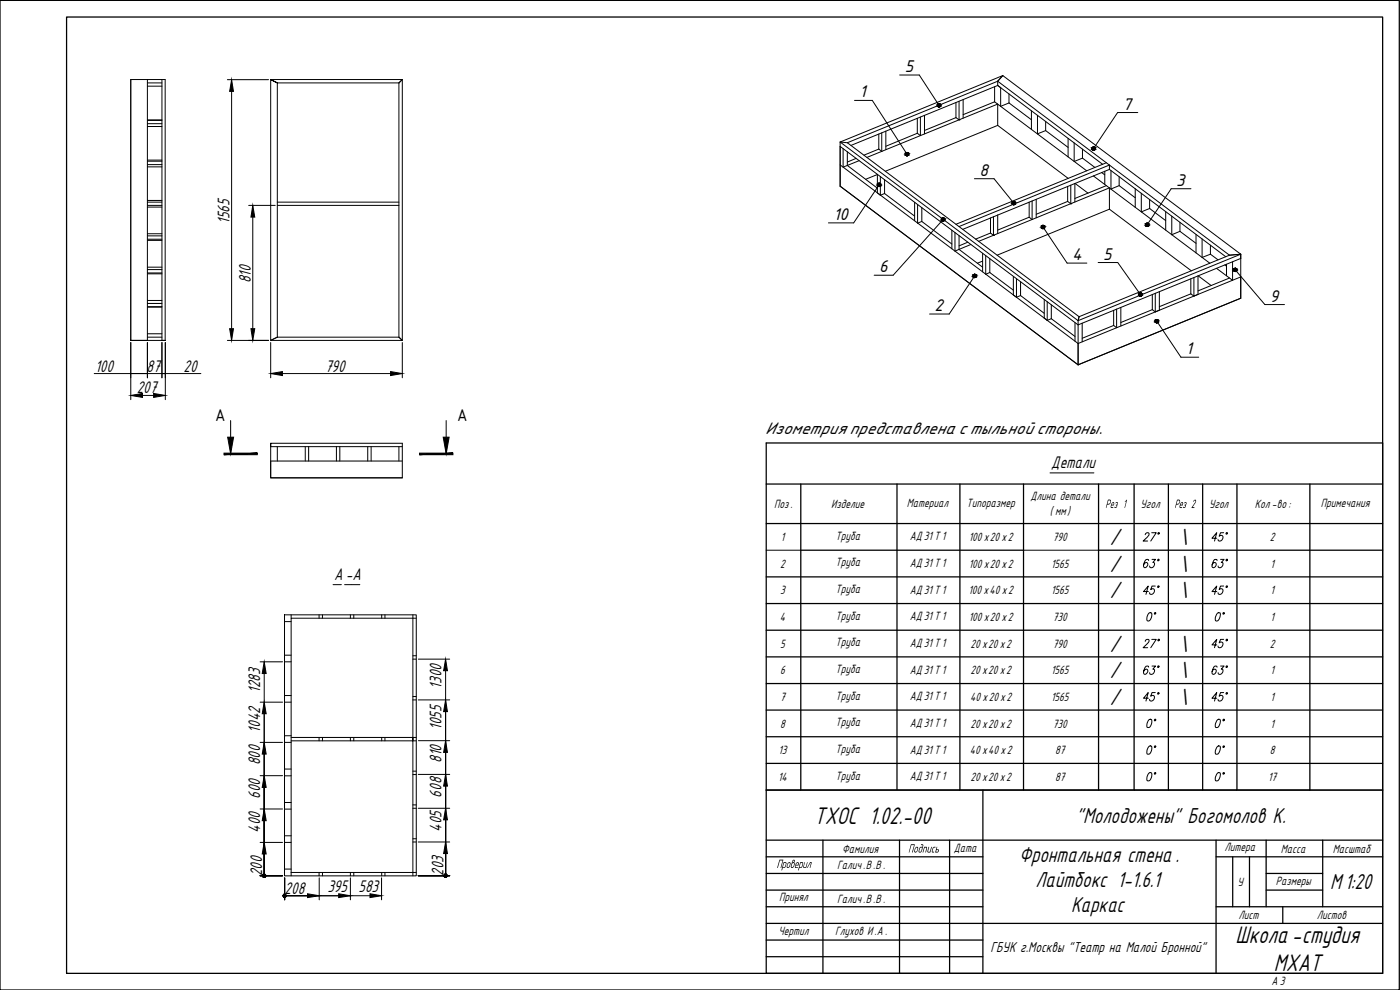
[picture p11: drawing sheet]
<svg xmlns="http://www.w3.org/2000/svg" width="420mm" height="297mm" viewBox="0 0 420 297" stroke-linecap="round" stroke-linejoin="round" font-family="sans-serif">
<defs><g id="words">
<g font-size="8">
<text x="244.3" y="247.1">ТХОС 1.02.-00</text>
<text x="370.8" y="282.9">Школа-студия</text>
<text x="382.3" y="291.2">МХАТ</text>
</g>
<g font-size="7.9">
<text x="333" y="163.5">/</text>
<text x="353.8" y="163.5">\</text>
<text x="333" y="171.5">/</text>
<text x="353.8" y="171.5">\</text>
<text x="333" y="179.5">/</text>
<text x="353.8" y="179.5">\</text>
<text x="333" y="195.5">/</text>
<text x="353.8" y="195.5">\</text>
<text x="333" y="203.5">/</text>
<text x="353.8" y="203.5">\</text>
<text x="333" y="211.5">/</text>
<text x="353.8" y="211.5">\</text>
</g>
<g font-size="7.2">
<text x="322.9" y="246.8">&quot;Молодожены&quot; Богомолов К.</text>
<text x="305.9" y="258.6">Фронтальная стена .</text>
<text x="310.8" y="266.1">Лайтбокс 1-1.6.1</text>
<text x="399.2" y="266.8">М1:20</text>
<text x="321.4" y="273.6">Каркас</text>
</g>
<g font-size="6.2">
<text x="341.8" y="163.7">27°</text>
<text x="362.7" y="163.7">45°</text>
<text x="347.8" y="187.7" transform="rotate(-90 347.8 187.7)">0°</text>
<text x="368.3" y="187.7" transform="rotate(-90 368.3 187.7)">0°</text>
<text x="341.8" y="211.7">45°</text>
<text x="362.7" y="211.7">45°</text>
<text x="347.8" y="235.7" transform="rotate(-90 347.8 235.7)">0°</text>
<text x="368.3" y="235.7" transform="rotate(-90 368.3 235.7)">0°</text>
</g>
<g font-size="5.7">
<text x="341.8" y="171.4">63°</text>
<text x="362.7" y="171.4">63°</text>
<text x="341.8" y="179.6">45°</text>
<text x="362.7" y="179.6">45°</text>
<text x="341.8" y="195.4">27°</text>
<text x="362.7" y="195.4">45°</text>
<text x="341.8" y="203.6">63°</text>
<text x="362.7" y="203.6">63°</text>
<text x="342.9" y="219.4">0°</text>
<text x="363.4" y="219.4">0°</text>
<text x="342.9" y="227.5">0°</text>
<text x="363.4" y="227.5">0°</text>
</g>
<g font-size="5.6">
<text x="68.9" y="67.1" transform="rotate(-90 68.9 67.1)">1565</text>
<text x="75.3" y="85" transform="rotate(-90 75.3 85)">810</text>
<text x="28.6" y="111.5">100</text>
<text x="44" y="111.5">87</text>
<text x="55.1" y="111.5">20</text>
<text x="97.6" y="111.5">790</text>
<text x="41" y="118.1">207</text>
<text x="315.5" y="140.5">Детали</text>
<text x="100.3" y="174">А-А</text>
<text x="78.1" y="207.9" transform="rotate(-90 78.1 207.9)">1283</text>
<text x="132.5" y="206.6" transform="rotate(-90 132.5 206.6)">1300</text>
<text x="78.1" y="219.8" transform="rotate(-90 78.1 219.8)">1042</text>
<text x="132.5" y="219" transform="rotate(-90 132.5 219)">1055</text>
<text x="78.1" y="229.6" transform="rotate(-90 78.1 229.6)">800</text>
<text x="132.5" y="228.9" transform="rotate(-90 132.5 228.9)">810</text>
<text x="78.1" y="239.6" transform="rotate(-90 78.1 239.6)">600</text>
<text x="132.5" y="239.3" transform="rotate(-90 132.5 239.3)">608</text>
<text x="78.1" y="249.8" transform="rotate(-90 78.1 249.8)">400</text>
<text x="132.5" y="249.5" transform="rotate(-90 132.5 249.5)">405</text>
<text x="78.7" y="262.9" transform="rotate(-90 78.7 262.9)">200</text>
<text x="133.1" y="262.8" transform="rotate(-90 133.1 262.8)">203</text>
<text x="85.4" y="268.2">208</text>
<text x="98.3" y="267.6">395</text>
<text x="107.6" y="267.6">583</text>
</g>
<g font-size="4.9">
<text x="271.5" y="21.6">5</text>
<text x="257.9" y="29.2">1</text>
<text x="336.9" y="32.9">7</text>
<text x="293.9" y="52.7">8</text>
<text x="353" y="55.7">3</text>
<text x="250.1" y="66">10</text>
<text x="331" y="77.9">5</text>
<text x="263.9" y="81.7">6</text>
<text x="321.8" y="78">4</text>
<text x="280.5" y="93.3">2</text>
<text x="381.1" y="90.5">9</text>
<text x="355.9" y="106.3">1</text>
<text x="64.6" y="126.4">А</text>
<text x="137.2" y="126.4">А</text>
<text x="229.7" y="130.2">Изометрия представлена с тыльной стороны.</text>
</g>
<text font-size="4.8" x="297.3" y="285.6">ГБУК г.Москвы &quot;Театр на Малой Бронной&quot;</text>
<g font-size="4">
<text x="232.3" y="152.4">Поз.</text>
<text x="249.5" y="152.4">Изделие</text>
<text x="272.1" y="152">Материал</text>
<text x="290.1" y="152">Типоразмер</text>
<text x="309.2" y="150.1">Длина детали</text>
<text x="315.1" y="154.5">( мм)</text>
<text x="331.7" y="152.4">Рез</text>
<text x="336.9" y="152.4">1</text>
<text x="342.3" y="152.4">Угол</text>
<text x="352.4" y="152.4">Рез 2</text>
<text x="362.8" y="152.4">Угол</text>
<text x="376.6" y="152.4">Кол-во:</text>
<text x="396.4" y="152">Примечания</text>
<text x="250.7" y="162">Труба</text>
<text x="234.3" y="162.3">1</text>
<text x="273" y="162.1">АД 31Т 1</text>
<text x="290.7" y="162.3">100 х20 х2</text>
<text x="316" y="162.3">790</text>
<text x="381.1" y="162.3">2</text>
<text x="234.1" y="170.3">2</text>
<text x="250.7" y="170">Труба</text>
<text x="273" y="170.1">АД 31Т 1</text>
<text x="290.7" y="170.3">100 х20 х2</text>
<text x="315.5" y="170.3">1565</text>
<text x="381.3" y="170.3">1</text>
<text x="234.1" y="178.3">3</text>
<text x="250.7" y="178">Труба</text>
<text x="273" y="178.1">АД 31Т 1</text>
<text x="290.7" y="178.3">100 х40х2</text>
<text x="315.5" y="178.3">1565</text>
<text x="381.3" y="178.3">1</text>
<text x="250.7" y="186">Труба</text>
<text x="234" y="186.3">4</text>
<text x="273" y="186.1">АД 31Т 1</text>
<text x="290.7" y="186.3">100 х20 х2</text>
<text x="316" y="186.3">730</text>
<text x="381.3" y="186.3">1</text>
<text x="234.1" y="194.3">5</text>
<text x="250.7" y="194">Труба</text>
<text x="273" y="194.1">АД 31Т 1</text>
<text x="291.3" y="194.3">20 х20 х2</text>
<text x="316" y="194.3">790</text>
<text x="381.1" y="194.3">2</text>
<text x="234.1" y="202.3">6</text>
<text x="250.7" y="202">Труба</text>
<text x="273" y="202.1">АД 31Т 1</text>
<text x="291.3" y="202.3">20 х20 х2</text>
<text x="315.5" y="202.3">1565</text>
<text x="381.3" y="202.3">1</text>
<text x="250.7" y="210">Труба</text>
<text x="234.1" y="210.3">7</text>
<text x="273" y="210.1">АД 31Т 1</text>
<text x="291.2" y="210.3">40 х20 х2</text>
<text x="315.5" y="210.3">1565</text>
<text x="381.3" y="210.3">1</text>
<text x="234.1" y="218.3">8</text>
<text x="250.7" y="218">Труба</text>
<text x="273" y="218.1">АД 31Т 1</text>
<text x="291.3" y="218.3">20 х20 х2</text>
<text x="316" y="218.3">730</text>
<text x="381.3" y="218.3">1</text>
<text x="233.6" y="226.3">13</text>
<text x="250.7" y="226">Труба</text>
<text x="273" y="226.1">АД 31Т 1</text>
<text x="291.1" y="226.3">40х40 х2</text>
<text x="316.7" y="226.3">87</text>
<text x="381.1" y="226.3">8</text>
<text x="250.7" y="234">Труба</text>
<text x="233.5" y="234.3">14</text>
<text x="273" y="234.1">АД 31Т 1</text>
<text x="291.3" y="234.3">20 х20 х2</text>
<text x="316.7" y="234.3">87</text>
<text x="380.6" y="234.3">17</text>
<text x="252.7" y="255.8">Фамилия</text>
<text x="272.5" y="255.8">Подпись</text>
<text x="286.3" y="255.6">Дата</text>
<text x="367.5" y="255.4">Литера</text>
<text x="384.4" y="255.8">Масса</text>
<text x="400" y="255.8">Масштаб</text>
<text x="233" y="260.4">Проверил</text>
<text x="251.2" y="260.8">Галич.В.В.</text>
<text x="371.3" y="265.8">У</text>
<text x="382.9" y="265.5">Размеры</text>
<text x="233.8" y="270.5">Принял</text>
<text x="251.2" y="270.8">Галич.В.В.</text>
<text x="371.6" y="275.8">Лист</text>
<text x="395.2" y="275.8">Листов</text>
<text x="233.6" y="280.4">Чертил</text>
<text x="250.6" y="280.4">Глухов И.А.</text>
<text x="381.6" y="295.6">А 3</text>
</g>
</g></defs>
<!-- layer: 0 -->
<g fill="none" stroke="#000" stroke-width=".3">
<path d="M39.2 23.9v78.2h5h-5zM39.2 23.9h10.4v78.2M44.2 23.9v78.2h4.4v-78.2M44.2 24.9h4.4M44.2 37.1h4.4M44.2 36.1h4.4M44.2 36h4.4M44.2 38h4.4M44.2 25.9h4.4M81.2 23.9h39.5v78.2h-39.5zM81.2 23.9l2 1-2-1M119.7 24.9v76.3l1 .9-1-.9h-36.5"/>
<path d="M119.7 24.9h-36.5v76.3M120.7 23.9l-1 1M264.6 39.9v5.6M265.9 39.4v5.5M275.3 40l-9.4 3.9M275.3 35.5v4.5M276.2 35.1v5.6l-.9-.7M277.5 34.6v5.6M286.9 35.3l-9.4 3.8M286.9 30.8v4.5M286.9 35.3l.9 .7M287.8 36h.1"/>
<path d="M287.8 30.4v5.6M289.1 29.9v5.6M298.5 30.6l-9.4 3.8M298.5 26v4.6M298.5 30.6l27.6 20.7M299.4 25.6l-44 18M299.4 24.4l-45.1 18.4M299.4 25.6l31.5 23.7M299.4 24.4v1.2M299.4 37.6v-6.4l-39.2 16M299.4 24.4l69.6 52.2M299.4 25.6l.9 .7v5.6l2.5-1"/>
<path d="M299.4 37.6l-33.7 13.8M299.4 37.6l21.2 15.9M300.9 22.7l-1.5 1.7M300.9 22.7l-48.8 19.9M300.9 22.7l71.5 53.6M302.8 30.9l6.7 5M302.8 28.2v2.7M309.5 33.3v5.5M311.4 34.6v5.6l2.4-1M313.8 39.2l6.7 5M313.8 36.5v2.7M44.2 49.4h4.4"/>
<path d="M44.2 48.4h4.4M44.2 48h4.4M44.2 50.1h4.4M252.1 49.5l71.5 53.6 48.8-20M252.1 42.6v13.3l71.5 53.6M252.1 42.6l71.5 53.6M252.1 43.9l71.5 53.6 48.8-20M252.1 42.6l2.2 .2M253 44.6v5.6l4.9-2M254.3 42.8l69.5 52.2M254.3 45.5v4.1l9 6.9M256.9 47.5l-2.6 1.1"/>
<path d="M263.3 52.3v5.6l.9 .7M263.4 52.4l-3.6 1.4M263.7 44.7l-4.4 1.9M263.7 40.2v4.5M263.7 44.7l.9 .7M264.2 53v5.6M265.5 58.1l-1.3 .5M265.5 53.9v4.2M265.5 58.1l9 6.7M311 59.8v5.5M320.4 55.9v4.5M320.5 41.5v5.6"/>
<path d="M321.4 55.6v5.5M322.4 42.9v5.6l2.5-1.1M322.6 55.1v5.5M322.6 55l3.9 2.9M324.9 47.4l3.7 2.8M324.9 44.7v2.7M328.1 52.8l35 26.2M330.6 51.8l1 .7M331.6 51.4v4M332 48.8l-45.1 18.5M332 55.7l-9.4 3.8M333 50.8l-44.1 18"/>
<path d="M333 50.8v-1.3l-45.2 18.5M333 50.8l34.9 26.2M333.4 51.2v5.5l2.5-1M335.9 55.7l4.8 3.6M335.9 53v2.7M340.7 56.6v5.6M342.5 58v5.6l2.5-1M345 59.8v2.8M44.2 60.6h4.4M44.2 61.6h4.4M44.2 71.8h4.4M44.2 70.8h4.4"/>
<path d="M44.2 70.1h4.4M44.2 72.1h4.4M44.2 60.1h4.4M44.2 62.1h4.4M83.2 60.6h36.5M83.2 61.6h36.5M274.5 60.7v5.5M275.4 61.4v5.6l1.2-.6M276.6 62.3v4.1M276.6 66.4l9.1 6.8M285.7 69.1v5.6M286.6 69.8v5.5l4.8-2"/>
<path d="M287.8 70.7v4.1l7.1 5.4M290.4 72.7l-2.6 1.1M294.9 76v5.6M294.9 78.3l-1.6 .7M295.8 76.7v5.6l1.3-.5M297.1 77.6v4.2M297.3 65.4v4.5M297.3 69.9l-4.5 1.8M297.3 69.9l.9 .7M298.2 70.6h.1M298.2 65v5.6M299.4 64.5v5.6"/>
<path d="M308.9 60.6v4.6M308.9 65.2l-9.5 3.8M309.8 60.3v5.6l-.9-.7M320.4 60.4l-9.4 3.9M320.4 60.4l1 .7M321.4 61.1h.1M333 62.8v-6.4l-39.3 16M333 62.8l24.5 18.5M333 62.8l-33.7 13.8M345 62.6l4.8 3.6M349.8 63.5v5.5M351.7 64.8v5.6l2.4-1"/>
<path d="M354.1 69.4l4.8 3.6M354.1 66.7v2.7M358.9 70.3v5.6M360.8 71.7v5.5l2.5-.9M363.3 76.3l2.2 1.7M363.3 73.6v2.7M367.6 79.5l.5 .4M368.1 79.3v3.4M369 76.6l-45.2 18.4M369.9 78.6v5.5l-4.8-3.6M372.4 76.3v13.2l-48.8 20M372.4 76.3l-3.4 .3"/>
<path d="M372.4 76.3l-48.8 19.9M44.2 92h4.4M44.2 91h4.4M44.2 81.9h4.4M44.2 80.9h4.4M44.2 90.2h4.4M44.2 92.1h4.4M44.2 80.2h4.4M44.2 82.2h4.4M297.1 81.8l7 5.3M304.1 83v5.5l1 .7M305.1 83.6v5.6"/>
<path d="M306.3 88.7l-1.2 .5M306.3 84.6v4.1M306.3 88.7l7.1 5.3M313.4 89.9v5.5l.9 .7M314.3 90.5v5.6M315.5 95.6l-1.2 .5M315.5 91.5v4.1M315.5 95.6l7.1 5.4M322.6 96.8v5.6M323.6 96.2v13.3M323.8 95l-.2 1.2M324.8 97v5.6"/>
<path d="M334.2 93.1v4.5M334.2 97.6l-9.4 3.9M335.1 92.7v5.6l-.9-.7M336.4 92.2v5.6M345.8 88.4v4.5M345.8 92.9l.9 .7M345.8 92.9l-9.4 3.9M346.7 88v5.6M347.9 87.5v5.6l-1.2 .5M357.4 83.6v4.6M357.4 88.2l.9 .6M357.4 88.2l-9.5 3.8"/>
<path d="M358.3 83.3v5.5M359.5 82.8v5.5l-1.2 .5M359.6 82.7l3.9 3M369 83.4l-9.5 3.9M44.2 101.2h4.4M44.2 100.1h4.4M49.6 102.1h-1h1M83.2 101.2l-2 .9M69.2 126.2v10M81.2 133v1v-1h39.5v10.4M83.2 134v4.3M91.6 134v4.3"/>
<path d="M92.6 134v4.3M101 134v4.3M102 134v4.3M110.4 134v4.3M111.4 134v4.3M119.7 134v4.3M120.7 134h-39.5v9.4h39.5M120.7 138.3h-39.5v5.1h39.5M133.9 126.2v10M99.9 175.4h2.5M103.4 175.4h2M105.5 175.4h2.5"/>
<path d="M85.4 184.5h39.5v78.3h-39.5zM85.4 196.6h2M85.4 198.6h2M85.4 186.5h2M87.4 184.5v1M95.8 184.5v1M96.8 184.5v1M105.2 184.5v1M106.2 184.5v1M114.6 184.5v1M115.5 184.5v1M123.9 184.5v36.8"/>
<path d="M123.9 197.8h1M123.9 196.8h1M124.9 185.5h-37.5v76.3M85.4 208.7h2M85.4 210.7h2M123.9 210h1M123.9 209h1M85.4 230.7h2M85.4 232.8h2M85.4 220.8h2M85.4 222.7h2M87.4 222.3h36.5v39.5h-36.5"/>
<path d="M87.4 221.3h37.5M95.8 221.3v1M96.8 221.3v1M105.2 221.3v1M106.2 221.3v1M114.6 221.3v1M115.5 221.3v1M123.9 222.3v-1v1M123.9 232.4h1M123.9 231.4h1M123.9 222.3h1M85.4 250.8h2"/>
<path d="M85.4 252.8h2M85.4 240.8h2M85.4 242.8h2M123.9 252.6h1M123.9 251.7h1M123.9 242.5h1M123.9 241.5h1M85.4 260.8h2M87.4 261.8v1M95.8 261.8v1M96.8 261.8v1M105.2 261.8v1"/>
<path d="M106.2 261.8v1M114.6 261.8v1M115.5 261.8v1M124.9 261.8h-1v1"/>
</g>
<g fill="none" stroke="#000" stroke-width=".38">
<path d="M0 .1h419.9v296.9h-419.9zM20 5.1h395v286.9h-395zM230 237.1h185v54.9h-185zM295 237.1v54.9M230 252.1h185M230 257.1h65M247 252.1v39.9M270 252.1v39.9M285 252.1v39.9M365 257.1h50M365 252.1v39.9M370 257.1v15"/>
<path d="M375 257.1v15M380 252.1v20M397 252.1v20M230 262.1h65M230 267.1h65M230 272.1h65M230 277.1h185M365 272.1h50M380 262.1h17M380 267.1h17M385 272.1v5M230 282.1h65"/>
<path d="M230 287h65"/>
</g>
<g fill="#000">
<path d="M241.4 258.7l.2 .1-.3 1.3 .5 .1 .6-1.5-.5 1.7-.9-.1zM243 258.8l.6-.1-.4 1.7-.2-.1 .4-1.4h-.2l-1 1.5zM278.6 254.2l.2-.1-.3 1.4 .6 .1 .3-1.4 .3-.1-.6 1.7h-.6l-.2-.2zM280 254.3l.2-.2h.6l-.1 .2-.6 .2-.2 1 .4 .1v.2l-.6-.2z"/>
<path d="M240.1 258.8l.7-.1 .2 .5-.3 1-.8 .2-.4 .8zM240.3 258.9l-.4 1.3 .7-.2 .2-1z"/>
<path d="M281.1 254.1h.2l-.2 .7h.5l.2 .5-.4 .5h-.7zM281.1 255l-.2 .6 .6-.1 .1-.3z"/>
</g>
<g fill="none" stroke="#000" stroke-width=".3">
<path d="M68.2 23.9h12.4M69.5 27.4v71.2M74.6 61.6h8M75.9 65.1v33.5M28.3 112.1h10.9M39.2 102.8v17.1M42.8 118.6h3.3M44.2 112.1h-5h5M44.2 112.1h4.4M44.2 102.8v10.6M48.6 102.8v10.6M49.6 112.1h-1h1"/>
<path d="M49.6 112.1h10.7M49.6 102.8v17.1M68.2 102.1h12.4M81.2 102.8v10.6M84.8 112.1h32.4M120.7 102.8v10.6M78.1 198.6h6.7M125.6 197.8h9.4M78.1 210.7h6.7M79.3 202.1v60.6M125.5 210h9.5M133.7 201.2v61.5"/>
<path d="M78.1 232.7h6.7M78.1 222.7h6.7M125.5 232.4h9.5M125.6 222.2h9.4M78.1 252.8h6.7M78.1 242.7h6.7M125.5 252.6h9.5M125.5 242.5h9.5M78.1 262.7h6.7M85.4 263.4v6.6M85.4 268.8h25.6M95.8 263.4v6.6"/>
<path d="M105.2 263.4v6.6M114.5 263.4v6.6M125.5 262.7h9.5"/>
</g>
<g fill="#000" stroke="#000" stroke-width=".3">
<path d="M69.5 23.9l.6 3.5h-1.2zM75.9 61.6l.6 3.5h-1.2zM68.9 98.6h1.2l-.6 3.5zM75.3 98.6h1.2l-.6 3.5zM39.2 118.6l3.6-.5v1.1zM46.1 118.1l3.5 .5-3.5 .6zM81.2 112.1l3.6-.6v1.2zM117.2 111.5l3.5 .6-3.5 .6zM79.3 210.7l.6 3.5h-1.2zM79.3 198.6l.6 3.5h-1.2zM133.7 210l.6 3.5h-1.2zM133.7 197.8l.6 3.4h-1.2z"/>
<path d="M79.3 232.7l.6 3.5h-1.2zM79.3 222.7l.6 3.6h-1.2zM133.7 232.4l.6 3.5h-1.2zM133.7 222.2l.6 3.5h-1.2zM79.3 252.8l.6 3.4h-1.2zM79.3 242.7l.6 3.5h-1.2zM133.7 252.6l.6 3.5h-1.2zM133.7 242.5l.6 3.5h-1.2zM92.3 268.2l3.5 .6-3.5 .5zM101.6 268.2l3.6 .6-3.6 .5zM111 268.2l3.5 .6-3.5 .5z"/>
</g>
<!-- layer: 0 -->
<g fill="#000" stroke="#000" stroke-width=".3">
<path d="M68.3 131.2h1.8l-.9 5zM133 131.2h1.8l-.9 5z"/>
<path d="M67.2 136.4h10v-.4zM67.2 136h10l-10 .4z"/>
<path d="M125.9 136v.4l10-.4zM125.9 136.4l10-.4v.4z"/>
<path d="M78.9 262.7v.3l.4-.3zM78.9 263l.4-.3-.2 .4zM79.3 262.7l-.2 .4 .2 .1z"/>
<path d="M78.9 262.7v.3l.4-.3zM78.9 263l.4-.3-.2 .4zM79.3 262.7l-.2 .4 .2 .1z"/>
<path d="M78.9 262.7v.3l.4-.3zM78.9 263l.4-.3-.2 .4zM79.3 262.7l-.2 .4 .2 .1z"/>
<path d="M78.9 262.7v.3l.4-.3zM78.9 263l.4-.3-.2 .4zM79.3 262.7l-.2 .4 .2 .1z"/>
<path d="M78.9 262.7v.3l.4-.3zM78.9 263l.4-.3-.2 .4zM79.3 262.7l-.2 .4 .2 .1z"/>
<path d="M78.9 262.7v.3l.4-.3zM78.9 263l.4-.3-.2 .4zM79.3 262.7l-.2 .4 .2 .1z"/>
<path d="M79.3 262.7v.5l.2-.1zM79.3 262.7l.4 .3-.2 .1zM79.3 262.7l.4 .3v-.3z"/>
<path d="M79.1 262.4l.2 .3v-.4zM78.9 262.5l.2-.1 .2 .3zM78.9 262.5v.2h.4z"/>
<path d="M79.3 262.7v.5l.2-.1zM79.3 262.7l.4 .3-.2 .1zM79.3 262.7l.4 .3v-.3z"/>
<path d="M79.1 262.4l.2 .3v-.4zM78.9 262.5l.2-.1 .2 .3zM78.9 262.5v.2h.4z"/>
<path d="M79.3 262.7v.5l.2-.1zM79.3 262.7l.4 .3-.2 .1zM79.3 262.7l.4 .3v-.3z"/>
<path d="M79.1 262.4l.2 .3v-.4zM78.9 262.5l.2-.1 .2 .3zM78.9 262.5v.2h.4z"/>
<path d="M79.3 262.7v.5l.2-.1zM79.3 262.7l.4 .3-.2 .1zM79.3 262.7l.4 .3v-.3z"/>
<path d="M79.1 262.4l.2 .3v-.4zM78.9 262.5l.2-.1 .2 .3zM78.9 262.5v.2h.4z"/>
<path d="M79.3 262.7v.5l.2-.1zM79.3 262.7l.4 .3-.2 .1zM79.3 262.7l.4 .3v-.3z"/>
<path d="M79.1 262.4l.2 .3v-.4zM78.9 262.5l.2-.1 .2 .3zM78.9 262.5v.2h.4z"/>
<path d="M79.3 262.7v.5l.2-.1zM79.3 262.7l.4 .3-.2 .1zM79.3 262.7l.4 .3v-.3z"/>
<path d="M79.1 262.4l.2 .3v-.4zM78.9 262.5l.2-.1 .2 .3zM78.9 262.5v.2h.4z"/>
<path d="M79.3 262.7h.4v-.2zM79.5 262.4l.2 .1-.4 .2zM79.3 262.3v.4l.2-.3z"/>
<path d="M79.3 262.7h.4v-.2zM79.5 262.4l.2 .1-.4 .2zM79.3 262.3v.4l.2-.3z"/>
<path d="M79.3 262.7h.4v-.2zM79.5 262.4l.2 .1-.4 .2zM79.3 262.3v.4l.2-.3z"/>
<path d="M79.3 262.7h.4v-.2zM79.5 262.4l.2 .1-.4 .2zM79.3 262.3v.4l.2-.3z"/>
<path d="M79.3 262.7h.4v-.2zM79.5 262.4l.2 .1-.4 .2zM79.3 262.3v.4l.2-.3z"/>
<path d="M79.3 262.7h.4v-.2zM79.5 262.4l.2 .1-.4 .2zM79.3 262.3v.4l.2-.3z"/>
<path d="M85 268.8v.2l.4-.2zM85 269l.4-.2-.2 .3zM85.4 268.8l-.2 .3 .2 .1z"/>
<path d="M85 268.8v.2l.4-.2zM85 269l.4-.2-.2 .3zM85.4 268.8l-.2 .3 .2 .1z"/>
<path d="M85 268.8v.2l.4-.2zM85 269l.4-.2-.2 .3zM85.4 268.8l-.2 .3 .2 .1z"/>
<path d="M85.4 268.8v.4l.2-.1zM85.4 268.8l.4 .2-.2 .1zM85.4 268.8l.4 .2 .1-.2z"/>
<path d="M85.2 268.4l.2 .4v-.5zM85.2 268.4l.2 .4-.4-.3zM85 268.5v.3h.4z"/>
<path d="M85.4 268.8v.4l.2-.1zM85.4 268.8l.4 .2-.2 .1zM85.4 268.8l.4 .2 .1-.2z"/>
<path d="M85.2 268.4l.2 .4v-.5zM85.2 268.4l.2 .4-.4-.3zM85 268.5v.3h.4z"/>
<path d="M85.4 268.8v.4l.2-.1zM85.4 268.8l.4 .2-.2 .1zM85.4 268.8l.4 .2 .1-.2z"/>
<path d="M85.2 268.4l.2 .4v-.5zM85.2 268.4l.2 .4-.4-.3zM85 268.5v.3h.4z"/>
<path d="M85.4 268.8h.5l-.1-.3zM85.6 268.4l.2 .1-.4 .3zM85.4 268.3v.5l.2-.4z"/>
<path d="M85.4 268.8h.5l-.1-.3zM85.6 268.4l.2 .1-.4 .3zM85.4 268.3v.5l.2-.4z"/>
<path d="M85.4 268.8h.5l-.1-.3zM85.6 268.4l.2 .1-.4 .3zM85.4 268.3v.5l.2-.4z"/>
<path d="M133.3 262.7v.3l.4-.3zM133.3 263l.4-.3-.2 .4zM133.7 262.7l-.2 .4 .2 .1z"/>
<path d="M133.3 262.7v.3l.4-.3zM133.3 263l.4-.3-.2 .4zM133.7 262.7l-.2 .4 .2 .1z"/>
<path d="M133.3 262.7v.3l.4-.3zM133.3 263l.4-.3-.2 .4zM133.7 262.7l-.2 .4 .2 .1z"/>
<path d="M133.3 262.7v.3l.4-.3zM133.3 263l.4-.3-.2 .4zM133.7 262.7l-.2 .4 .2 .1z"/>
<path d="M133.3 262.7v.3l.4-.3zM133.3 263l.4-.3-.2 .4zM133.7 262.7l-.2 .4 .2 .1z"/>
<path d="M133.3 262.7v.3l.4-.3zM133.3 263l.4-.3-.2 .4zM133.7 262.7l-.2 .4 .2 .1z"/>
<path d="M133.7 262.7v.5l.2-.1zM133.7 262.7l.4 .3-.2 .1zM133.7 262.7l.4 .3 .1-.3z"/>
<path d="M133.5 262.4l.2 .3v-.4zM133.5 262.4l.2 .3-.4-.2zM133.3 262.5v.2h.4z"/>
<path d="M133.7 262.7v.5l.2-.1zM133.7 262.7l.4 .3-.2 .1zM133.7 262.7l.4 .3 .1-.3z"/>
<path d="M133.5 262.4l.2 .3v-.4zM133.5 262.4l.2 .3-.4-.2zM133.3 262.5v.2h.4z"/>
<path d="M133.7 262.7v.5l.2-.1zM133.7 262.7l.4 .3-.2 .1zM133.7 262.7l.4 .3 .1-.3z"/>
<path d="M133.5 262.4l.2 .3v-.4zM133.5 262.4l.2 .3-.4-.2zM133.3 262.5v.2h.4z"/>
<path d="M133.7 262.7v.5l.2-.1zM133.7 262.7l.4 .3-.2 .1zM133.7 262.7l.4 .3 .1-.3z"/>
<path d="M133.5 262.4l.2 .3v-.4zM133.5 262.4l.2 .3-.4-.2zM133.3 262.5v.2h.4z"/>
<path d="M133.7 262.7v.5l.2-.1zM133.7 262.7l.4 .3-.2 .1zM133.7 262.7l.4 .3 .1-.3z"/>
<path d="M133.5 262.4l.2 .3v-.4zM133.5 262.4l.2 .3-.4-.2zM133.3 262.5v.2h.4z"/>
<path d="M133.7 262.7v.5l.2-.1zM133.7 262.7l.4 .3-.2 .1zM133.7 262.7l.4 .3 .1-.3z"/>
<path d="M133.5 262.4l.2 .3v-.4zM133.5 262.4l.2 .3-.4-.2zM133.3 262.5v.2h.4z"/>
<path d="M133.7 262.7h.5l-.1-.2zM133.9 262.4l.2 .1-.4 .2zM133.7 262.3v.4l.2-.3z"/>
<path d="M133.7 262.7h.5l-.1-.2zM133.9 262.4l.2 .1-.4 .2zM133.7 262.3v.4l.2-.3z"/>
<path d="M133.7 262.7h.5l-.1-.2zM133.9 262.4l.2 .1-.4 .2zM133.7 262.3v.4l.2-.3z"/>
<path d="M133.7 262.7h.5l-.1-.2zM133.9 262.4l.2 .1-.4 .2zM133.7 262.3v.4l.2-.3z"/>
<path d="M133.7 262.7h.5l-.1-.2zM133.9 262.4l.2 .1-.4 .2zM133.7 262.3v.4l.2-.3z"/>
<path d="M133.7 262.7h.5l-.1-.2zM133.9 262.4l.2 .1-.4 .2zM133.7 262.3v.4l.2-.3z"/>
</g>
<g fill="none" stroke="#000" stroke-width=".3">
<path d="M256.5 30.1h5.3l10.4 16.2M270 22.5h5.9l5.9 9.1M281.3 31.6l.5-.5 .5 .5-.5 .5zM341.5 33.8h-6.1l-7.2 10.8M263.3 55.5l.5-.5 .5 .5-.5 .5zM263.8 55.5l-7.6 11.4h-7.6M272.2 45.7l.5 .6-.5 .5-.5-.5zM292.4 53.6h5.9l5.9 7.3M328.2 44.1l.5 .5-.5 .5-.5-.5zM357.4 56.6h-5.9l-7.2 10.9M283 65.3l.5 .6-.5 .5-.5-.5zM283 65.9l-14.9 16.7h-5.8"/>
<path d="M303.7 60.9l.5-.5 .6 .5-.6 .5zM313 67.6l.5 .5-.5 .5-.5-.5zM313 68.1l7.3 10.8h5.9M329.6 78.8h5.8l6.9 9.6M344.3 67l.5 .5-.5 .5-.5-.5zM292 82.8l.5-.5 .5 .5-.5 .5zM292.5 82.8l-7.6 11.4h-5.9M341.8 88.4l.5-.5 .5 .5-.5 .5zM347.2 95.9l.5 .5-.5 .4-.5-.4zM347.2 96.4l7.2 10.8h5.3M370.2 81l.5-.5 .5 .5-.5 .5zM370.7 81l8.9 10.4h5.9"/>
</g>
<g fill="#000" stroke="#000" stroke-width=".3">
<path d="M281.6 32.1h.4zM281.7 31.1h.2zM263.7 56h.3zM263.7 55h.2zM272 46.7h.4zM272.1 45.7h.2zM328 45.1h.3zM328.1 44.1h.2zM282.9 66.3h.3zM283 65.3h.1zM304.1 61.4h.3zM304.2 60.4h.1z"/>
<path d="M312.8 68.6h.4zM312.9 67.6h.2zM344.1 67.9h.3zM344.2 67h.1zM292.4 83.3h.3zM292.4 82.3h.2zM342.1 88.8h.3zM342.2 87.9h.1zM347 96.8h.3zM347.1 95.9h.2zM370.5 81.4h.4zM370.6 80.5h.2z"/>
<path d="M281.6 32.1h.3zM281.7 32.1h.2z"/>
<path d="M281.7 31.1h.3zM281.6 31.1h.4z"/>
<path d="M281.6 31.1h.5zM281.6 31.1h.5z"/>
<path d="M281.6 31.1l.6 .1zM281.6 31.1l.6 .1z"/>
<path d="M281.6 32h.5zM281.6 32l.4 .1z"/>
<path d="M281.5 31.2l.7 .1zM281.4 31.3h.8z"/>
<path d="M281.5 32h.7zM281.5 32h.6z"/>
<path d="M281.4 31.3l.8 .1zM281.4 31.3l.8 .1z"/>
<path d="M281.4 31.9h.8zM281.4 31.9l.8 .1z"/>
<path d="M281.4 31.4h.9zM281.4 31.4h.9z"/>
<path d="M281.4 31.9h.8zM281.4 31.9h.8z"/>
<path d="M281.3 31.4l1 .1zM281.3 31.4l1 .1z"/>
<path d="M281.3 31.8h1zM281.3 31.8l.9 .1z"/>
<path d="M281.3 31.5l1 .1zM281.3 31.5l1 .1z"/>
<path d="M281.3 31.6l1 .1zM281.3 31.6l1 .1z"/>
<path d="M281.3 31.7h1zM281.3 31.7l1 .1z"/>
<path d="M263.7 56h.2zM263.7 56h.2z"/>
<path d="M263.7 55h.3zM263.7 55h.3z"/>
<path d="M263.7 55h.4zM263.6 55h.5z"/>
<path d="M263.6 55l.6 .1zM263.6 55l.6 .1z"/>
<path d="M263.6 55.9h.5zM263.6 55.9l.4 .1z"/>
<path d="M263.5 55.1h.7zM263.4 55.1h.8z"/>
<path d="M263.5 55.9h.7zM263.5 55.9h.6z"/>
<path d="M263.4 55.1l.9 .1zM263.4 55.1l.9 .1z"/>
<path d="M263.4 55.8h.8zM263.4 55.8l.8 .1z"/>
<path d="M263.4 55.2l.9 .1zM263.4 55.2l.9 .1z"/>
<path d="M263.4 55.3l.9 .1zM263.4 55.3l.9 .1z"/>
<path d="M263.4 55.7h.9zM263.4 55.7h.9z"/>
<path d="M263.4 55.7h.9zM263.4 55.7l.8 .1z"/>
<path d="M263.4 55.4l.9 .1zM263.4 55.4l.9 .1z"/>
<path d="M263.3 55.5l1 .1zM263.3 55.5l1 .1z"/>
<path d="M263.4 55.6h.9zM263.4 55.6l.9 .1z"/>
<path d="M272 46.7h.3zM272.1 46.7h.2z"/>
<path d="M272.1 45.7l.3 .1zM272 45.8h.4z"/>
<path d="M272 45.8h.5zM271.9 45.8h.6z"/>
<path d="M271.9 45.8l.6 .1zM271.9 45.9h.6z"/>
<path d="M271.9 46.7h.6zM271.9 46.7h.5z"/>
<path d="M271.9 45.9h.7zM271.9 45.9h.7z"/>
<path d="M271.9 46.6h.6zM271.9 46.6l.6 .1z"/>
<path d="M271.8 45.9l.8 .1zM271.8 45.9l.8 .1z"/>
<path d="M271.8 46.6h.8zM271.8 46.6h.7z"/>
<path d="M271.8 46l.9 .1zM271.8 46l.9 .1z"/>
<path d="M271.8 46.5h.8zM271.8 46.5l.8 .1z"/>
<path d="M271.7 46.1l1 .1zM271.7 46.1l1 .1z"/>
<path d="M271.7 46.4h1zM271.7 46.4l.9 .1z"/>
<path d="M271.7 46.2l1 .1zM271.7 46.2l1 .1z"/>
<path d="M271.7 46.3h1zM271.7 46.3h1z"/>
<path d="M271.7 46.3h1zM271.7 46.3l1 .1z"/>
<path d="M328 45.1h.3zM328.1 45.1h.2z"/>
<path d="M328.1 44.1h.2zM328 44.1h.3z"/>
<path d="M328 44.1l.4 .1zM328 44.1l.4 .1z"/>
<path d="M328 44.2h.5zM327.9 44.2h.6z"/>
<path d="M328 45h.4zM328 45l.3 .1z"/>
<path d="M327.9 44.2l.6 .1zM327.8 44.3h.7z"/>
<path d="M327.9 45h.6zM327.9 45h.5z"/>
<path d="M327.8 44.3l.8 .1zM327.8 44.3l.8 .1z"/>
<path d="M327.8 44.9h.7zM327.8 44.9l.7 .1z"/>
<path d="M327.7 44.4h1zM327.7 44.4h1z"/>
<path d="M327.7 44.9h.9zM327.7 44.9h.8z"/>
<path d="M327.7 44.4l1 .1zM327.7 44.4l1 .1z"/>
<path d="M327.7 44.5l1 .1zM327.7 44.5l1 .1z"/>
<path d="M327.7 44.6l1 .1zM327.7 44.6l1 .1z"/>
<path d="M327.7 44.7l1 .1zM327.7 44.7l1 .1z"/>
<path d="M327.7 44.8h1zM327.7 44.8l.9 .1z"/>
<path d="M282.9 66.3h.2zM283 66.3h.1z"/>
<path d="M283 65.3l.2 .1zM282.9 65.4h.3z"/>
<path d="M282.9 65.4h.4zM282.8 65.4h.5z"/>
<path d="M282.8 65.4l.5 .1zM282.8 65.4l.5 .1z"/>
<path d="M282.8 66.3h.5zM282.8 66.3h.4z"/>
<path d="M282.7 65.5h.7zM282.7 65.5h.7z"/>
<path d="M282.7 66.2h.6zM282.7 66.2l.6 .1z"/>
<path d="M282.7 65.5l.8 .1zM282.7 65.5l.8 .1z"/>
<path d="M282.7 66.2h.7zM282.7 66.2h.6z"/>
<path d="M282.6 65.6l.9 .1zM282.6 65.6l.9 .1z"/>
<path d="M282.6 66.1h.9zM282.6 66.1l.8 .1z"/>
<path d="M282.6 65.7l.9 .1zM282.6 65.7l.9 .1z"/>
<path d="M282.5 65.8l1 .1zM282.5 65.8l1 .1z"/>
<path d="M282.5 65.9l1 .1zM282.5 65.9l1 .1z"/>
<path d="M282.6 66h.9zM282.6 66l.9 .1z"/>
<path d="M282.5 65.9h1zM282.5 65.9h1z"/>
<path d="M304.1 61.4h.2zM304.2 61.4h.1z"/>
<path d="M304.2 60.4l.2 .1zM304.1 60.5h.3z"/>
<path d="M304.1 60.5h.4zM304 60.5h.5z"/>
<path d="M304 60.5l.5 .1zM304 60.5l.5 .1z"/>
<path d="M304 61.4h.5zM304 61.4h.4z"/>
<path d="M303.9 60.6h.7zM303.9 60.6h.7z"/>
<path d="M303.9 61.3h.6zM303.9 61.3l.6 .1z"/>
<path d="M303.9 60.6l.8 .1zM303.9 60.6l.8 .1z"/>
<path d="M303.9 61.2h.7zM303.9 61.2l.6 .1z"/>
<path d="M303.8 60.7l.9 .1zM303.8 60.7l.9 .1z"/>
<path d="M303.8 61.2h.9zM303.8 61.2h.8z"/>
<path d="M303.8 60.8l.9 .1zM303.8 60.8l.9 .1z"/>
<path d="M303.7 60.9h1.1zM303.7 60.9h1.1z"/>
<path d="M303.7 61l1 .1zM303.7 61l1 .1z"/>
<path d="M303.8 61.1h.9zM303.8 61.1l.9 .1z"/>
<path d="M303.7 60.9h1.1zM303.7 60.9l1 .1z"/>
<path d="M312.8 68.6h.3zM312.9 68.6h.2z"/>
<path d="M312.9 67.6h.3zM312.8 67.6h.4z"/>
<path d="M312.8 67.6l.5 .1zM312.8 67.7h.5z"/>
<path d="M312.8 67.7h.6zM312.8 67.7h.6z"/>
<path d="M312.8 68.6h.5zM312.8 68.6h.4z"/>
<path d="M312.7 67.7l.7 .1zM312.6 67.8h.8z"/>
<path d="M312.7 68.5h.7zM312.7 68.5l.6 .1z"/>
<path d="M312.6 67.8h.9zM312.6 67.8h.9z"/>
<path d="M312.6 68.4h.8zM312.6 68.4l.8 .1z"/>
<path d="M312.6 67.8l.9 .1zM312.6 67.8l.9 .1z"/>
<path d="M312.5 67.9l1 .1zM312.5 67.9l1 .1z"/>
<path d="M312.5 68.3l1 .1zM312.5 68.3l1 .1z"/>
<path d="M312.6 68.4h.9zM312.6 68.4h.8z"/>
<path d="M312.5 68l1 .1zM312.5 68l1 .1z"/>
<path d="M312.5 68.1l1 .1zM312.5 68.1l1 .1z"/>
<path d="M312.5 68.2h1zM312.5 68.2l1 .1z"/>
<path d="M344.1 67.9h.2zM344.2 67.9h.1z"/>
<path d="M344.2 67h.2zM344.1 67h.3z"/>
<path d="M344.1 67h.4zM344 67h.5z"/>
<path d="M344 67l.6 .1zM344 67l.6 .1z"/>
<path d="M344 67.9h.5zM344 67.9h.4z"/>
<path d="M344 67.1h.6zM343.9 67.1h.7z"/>
<path d="M344 67.8h.6zM344 67.8l.5 .1z"/>
<path d="M343.9 67.1l.8 .1zM343.9 67.1l.8 .1z"/>
<path d="M343.9 67.8h.7zM343.9 67.8h.7z"/>
<path d="M343.8 67.2l.9 .1zM343.8 67.2l.9 .1z"/>
<path d="M343.8 67.3l1 .1zM343.8 67.3l1 .1z"/>
<path d="M343.8 67.6l.9 .1zM343.8 67.6l.9 .1z"/>
<path d="M343.8 67.7h.9zM343.8 67.7l.8 .1z"/>
<path d="M343.8 67.4l1 .1zM343.8 67.4l1 .1z"/>
<path d="M343.8 67.5h1zM343.8 67.5h1z"/>
<path d="M343.8 67.5h1zM343.8 67.5l.9 .1z"/>
<path d="M292.4 83.3h.2zM292.4 83.3h.2z"/>
<path d="M292.4 82.3h.3zM292.4 82.3h.3z"/>
<path d="M292.4 82.3l.4 .1zM292.3 82.4h.5z"/>
<path d="M292.3 82.4h.5zM292.2 82.4h.6z"/>
<path d="M292.3 83.2h.5zM292.3 83.2l.4 .1z"/>
<path d="M292.2 82.4l.7 .1zM292.2 82.4l.7 .1z"/>
<path d="M292.2 83.2h.6zM292.2 83.2h.6z"/>
<path d="M292.1 82.5h.8zM292.1 82.5h.8z"/>
<path d="M292.1 83.1h.8zM292.1 83.1l.7 .1z"/>
<path d="M292.1 82.5l.9 .1zM292.1 82.5l.9 .1z"/>
<path d="M292.1 83h.8zM292.1 83l.8 .1z"/>
<path d="M292.1 82.6l.9 .1zM292.1 82.6l.9 .1z"/>
<path d="M292 82.7l1 .1zM292 82.7l1 .1z"/>
<path d="M292 82.8l1 .1zM292 82.8l1 .1z"/>
<path d="M292 82.9l1 .1zM292 82.9l1 .1z"/>
<path d="M292.1 83h.9zM292.1 83h.8z"/>
<path d="M342.1 88.8h.2zM342.2 88.8h.1z"/>
<path d="M342.2 87.9h.2zM342.1 87.9h.3z"/>
<path d="M342.1 87.9h.4zM342 87.9h.5z"/>
<path d="M342 87.9l.6 .1zM342 87.9l.6 .1z"/>
<path d="M342 88.8h.5zM342 88.8h.4z"/>
<path d="M342 88h.6zM341.9 88h.7z"/>
<path d="M342 88.8h.6zM342 88.8h.5z"/>
<path d="M341.9 88l.8 .1zM341.9 88l.8 .1z"/>
<path d="M341.9 88.7h.7zM341.9 88.7l.7 .1z"/>
<path d="M341.8 88.1l.9 .1zM341.8 88.1l.9 .1z"/>
<path d="M341.8 88.6h.9zM341.8 88.6l.8 .1z"/>
<path d="M341.8 88.2l1 .1zM341.8 88.2l1 .1z"/>
<path d="M341.8 88.5h.9zM341.8 88.5l.9 .1z"/>
<path d="M341.8 88.3l1 .1zM341.8 88.3l1 .1z"/>
<path d="M341.8 88.4l1 .1zM341.8 88.4l1 .1z"/>
<path d="M341.8 88.5h1zM341.8 88.5h.9z"/>
<path d="M347 96.8h.3zM347.1 96.8h.2z"/>
<path d="M347.1 95.9h.2zM347 95.9h.3z"/>
<path d="M347 95.9h.4zM346.9 95.9h.5z"/>
<path d="M346.9 95.9l.6 .1zM346.8 96h.7z"/>
<path d="M346.9 96.8h.5zM346.9 96.8h.4z"/>
<path d="M346.8 96h.8zM346.8 96h.8z"/>
<path d="M346.8 96.8h.7zM346.8 96.8h.6z"/>
<path d="M346.8 96l.8 .1zM346.8 96l.8 .1z"/>
<path d="M346.8 96.7h.8zM346.8 96.7l.7 .1z"/>
<path d="M346.8 96.1l.8 .1zM346.8 96.1l.8 .1z"/>
<path d="M346.8 96.6h.8zM346.8 96.6l.8 .1z"/>
<path d="M346.7 96.2l.9 .1zM346.7 96.2l.9 .1z"/>
<path d="M346.7 96.3l1 .1zM346.7 96.3l1 .1z"/>
<path d="M346.7 96.5h.9zM346.7 96.5h.9z"/>
<path d="M346.7 96.5h.9zM346.7 96.5l.9 .1z"/>
<path d="M346.7 96.4h1zM346.7 96.4l.9 .1z"/>
<path d="M370.5 81.4l.3 .1zM370.6 81.5h.2z"/>
<path d="M370.6 80.5h.3zM370.5 80.5h.4z"/>
<path d="M370.5 80.5h.5zM370.5 80.5h.5z"/>
<path d="M370.5 80.5l.5 .1zM370.4 80.6h.6z"/>
<path d="M370.5 81.4h.5zM370.5 81.4h.4z"/>
<path d="M370.4 80.6l.7 .1zM370.4 80.6l.7 .1z"/>
<path d="M370.4 81.4h.6zM370.4 81.4h.6z"/>
<path d="M370.3 80.7h.8zM370.2 80.7h.9z"/>
<path d="M370.3 81.3h.8zM370.3 81.3l.7 .1z"/>
<path d="M370.2 80.7l1 .1zM370.2 80.7l1 .1z"/>
<path d="M370.2 81.2h.9zM370.2 81.2l.9 .1z"/>
<path d="M370.2 80.8l1 .1zM370.2 80.8l1 .1z"/>
<path d="M370.2 80.9l1 .1zM370.2 80.9l1 .1z"/>
<path d="M370.2 81.1h1zM370.2 81.1h1z"/>
<path d="M370.2 81.1h1zM370.2 81.1l.9 .1z"/>
<path d="M370.2 81h1zM370.2 81l1 .1z"/>
</g>
<path d="M315.1 141.9h13.2M230 165.1h10.3M307.2 165.1h22.5M340.4 189.1h10.2M393.1 237.1h21.9" fill="none" stroke="#000" stroke-width=".3"/>
<g fill="none" stroke="#000" stroke-width=".38">
<path d="M230 145.2h185M230 157.1h185M240.3 145.2v91.9M269.2 145.2v91.9M288.1 145.2v91.9M307.2 145.2v91.9M329.7 145.2v91.9M340.4 145.2v91.9M350.6 145.2v91.9M360.9 145.2v91.9M371.2 145.2v91.9M393.1 145.2v91.9h-163.1v-104.2h185v104.2"/>
<path d="M230 173.1h185M240.3 165.1h66.9M329.7 165.1h85.3M230 181.1h185M230 189.1h110.4M230 197.1h185M350.6 189.1h64.4M230 205.1h185M230 213h185M230 221.1h185M230 229.1h185"/>
</g>
<use href="#words"/>
</svg>
